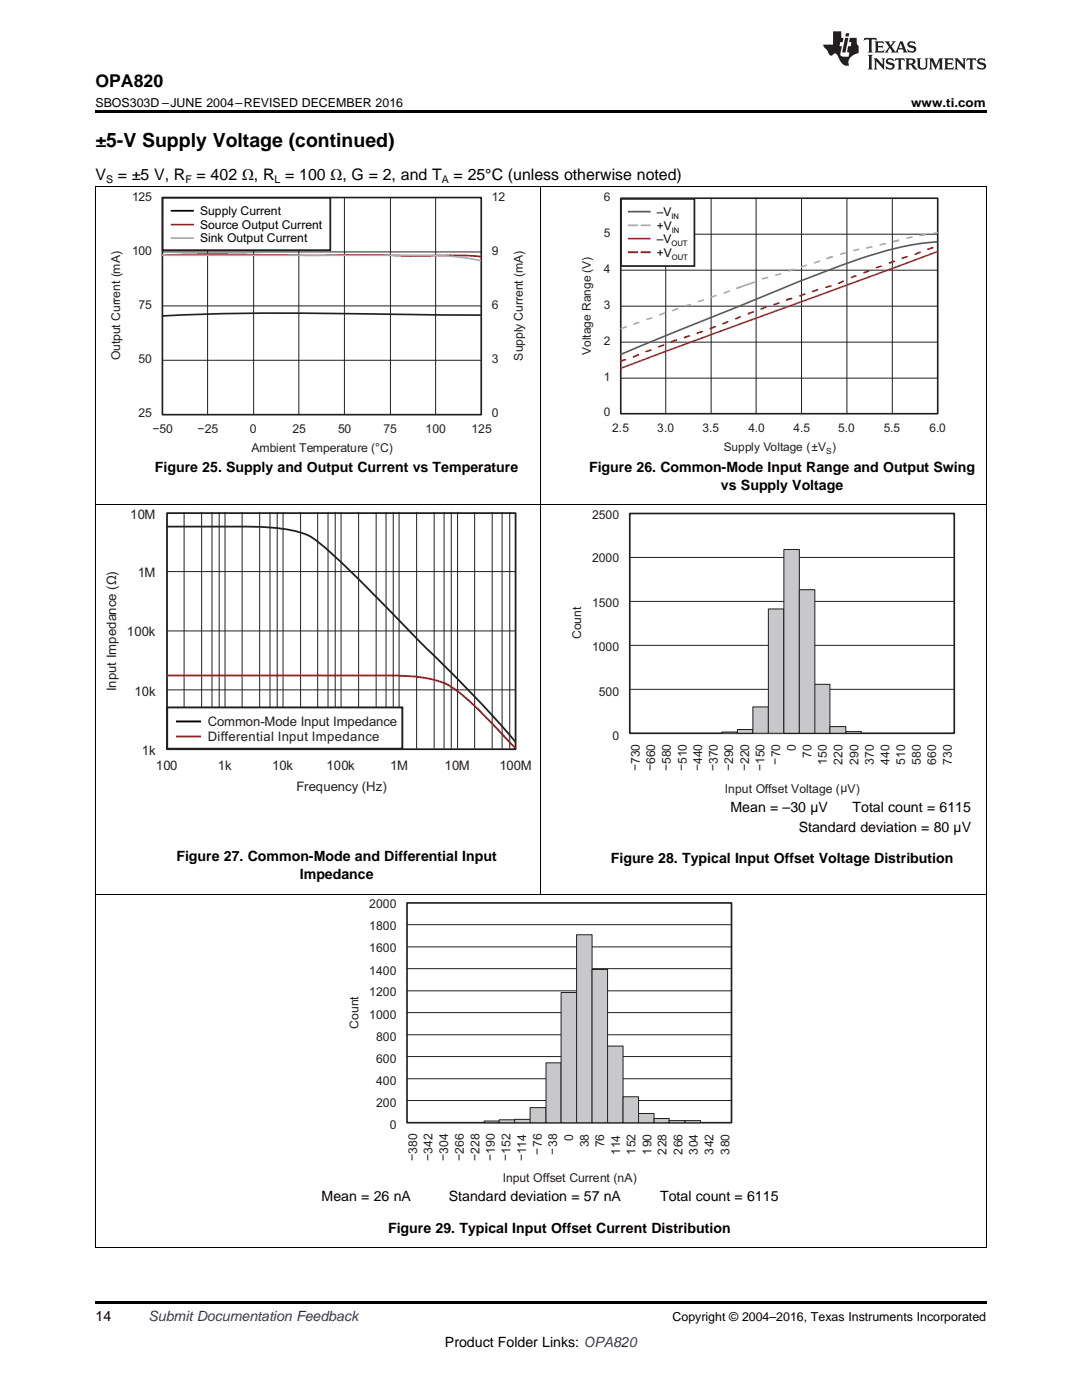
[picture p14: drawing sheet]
<svg xmlns="http://www.w3.org/2000/svg" width="216mm" height="279mm" viewBox="0 0 216 279" stroke-linecap="round" stroke-linejoin="round" font-family="sans-serif">
<defs><g id="words">
<text font-size="3.9" x="19" y="29.3">±5-V Supply Voltage (continued)</text>
<text font-size="3.5" x="19" y="17.3">OPA820</text>
<g font-size="3.2">
<text x="19" y="36">V</text>
<text x="23.5" y="36">= ±5 V, R</text>
<text x="39.2" y="36">= 402 Ω, R = 100 Ω, G = 2, and T</text>
<text x="90.5" y="36">= 25°C (unless otherwise noted)</text>
</g>
<g font-size="2.8">
<text x="30.9" y="94.2">Figure 25. Supply and Output Current vs Temperature</text>
<text x="117.5" y="94.2">Figure 26. Common-Mode Input Range and Output Swing</text>
<text x="143.9" y="97.7">vs Supply Voltage</text>
<text x="145.8" y="162.1">Mean = –30 µV</text>
<text x="159.4" y="166.1">Standard deviation = 80 µV</text>
<text x="170.1" y="162.1">Total count = 6115</text>
<text x="35.2" y="171.9">Figure 27. Common-Mode and Differential Input</text>
<text x="121.9" y="172.3">Figure 28. Typical Input Offset Voltage Distribution</text>
<text x="59.8" y="175.4">Impedance</text>
<text x="64.2" y="239.8">Mean = 26 nA</text>
<text x="89.6" y="239.8">Standard deviation = 57 nA</text>
<text x="131.7" y="239.8">Total count = 6115</text>
<text x="77.4" y="246">Figure 29. Typical Input Offset Current Distribution</text>
<text x="19" y="263.6">14</text>
<text x="88.8" y="268.9">Product Folder Links: OPA820</text>
</g>
<text font-size="2.8" fill="#0000c8" x="29.6" y="263.6">Submit Documentation Feedback</text>
<g font-size="2.6" fill="#231f20">
<text x="26" y="103.5">10M</text>
<text x="27.5" y="115.2">1M</text>
<text x="25.3" y="127">100k</text>
<text x="23.2" y="137.9" transform="rotate(-90 23.2 137.9)">Input Impedance (Ω)</text>
<text x="26.9" y="138.8">10k</text>
<text x="41.5" y="144.9">Common-Mode Input Impedance</text>
<text x="41.5" y="147.9">Differential Input Impedance</text>
<text x="28.3" y="150.6">1k</text>
<text x="31.1" y="153.6">100</text>
<text x="43.5" y="153.6">1k</text>
<text x="54.3" y="153.6">10k</text>
<text x="65.2" y="153.6">100k</text>
<text x="77.8" y="153.6">1M</text>
<text x="88.7" y="153.6">10M</text>
<text x="99.6" y="153.6">100M</text>
<text x="59.2" y="157.8">Frequency (Hz)</text>
</g>
<g font-size="2.5">
<text x="19" y="21.4">SBOS303D –JUNE 2004–REVISED DECEMBER 2016</text>
<text x="181.8" y="21.4">www.ti.com</text>
<text x="134.2" y="263.6">Copyright © 2004–2016, Texas Instruments Incorporated</text>
</g>
<g font-size="2.4" fill="#231f20">
<text x="26.4" y="40.1">125</text>
<text x="98.1" y="40.1">12</text>
<text x="120.5" y="40.2">6</text>
<text x="120.5" y="47.4">5</text>
<text x="26.4" y="50.9">100</text>
<text x="98.1" y="50.9">9</text>
<text x="120.5" y="54.5">4</text>
<text x="27.6" y="61.6">75</text>
<text x="98.1" y="61.6">6</text>
<text x="120.5" y="61.7">3</text>
<text x="24" y="71.9" transform="rotate(-90 24 71.9)">Output Current (mA)</text>
<text x="104.3" y="72" transform="rotate(-90 104.3 72)">Supply Current (mA)</text>
<text x="117.9" y="70.8" transform="rotate(-90 117.9 70.8)">Voltage Range (V)</text>
<text x="120.5" y="68.9">2</text>
<text x="27.6" y="72.5">50</text>
<text x="98.1" y="72.5">3</text>
<text x="120.5" y="76">1</text>
<text x="27.6" y="83.3">25</text>
<text x="98.1" y="83.3">0</text>
<text x="120.5" y="83.1">0</text>
<text x="30.4" y="86.3">−50</text>
<text x="39.4" y="86.3">−25</text>
<text x="49.9" y="86.4">0</text>
<text x="58.4" y="86.4">25</text>
<text x="67.5" y="86.4">50</text>
<text x="76.5" y="86.4">75</text>
<text x="84.9" y="86.4">100</text>
<text x="94.1" y="86.4">125</text>
<text x="122.2" y="86.2">2.5</text>
<text x="131.1" y="86.2">3.0</text>
<text x="140.2" y="86.2">3.5</text>
<text x="144.4" y="90">Supply Voltage (±V )</text>
<text x="149.3" y="86.2">4.0</text>
<text x="158.3" y="86.2">4.5</text>
<text x="167.3" y="86.2">5.0</text>
<text x="176.3" y="86.2">5.5</text>
<text x="185.5" y="86.2">6.0</text>
<text x="50.2" y="90.2">Ambient Temperature (°C)</text>
<text x="118.1" y="103.5">2500</text>
<text x="118.1" y="112.3">2000</text>
<text x="118.1" y="121.1">1500</text>
<text x="116" y="127.5" transform="rotate(-90 116 127.5)">Count</text>
<text x="118.1" y="130">1000</text>
<text x="119.5" y="138.8">500</text>
<text x="122.2" y="147.7">0</text>
<text x="158.8" y="149.9" transform="rotate(-90 158.8 149.9)">0</text>
<text x="127.6" y="153.9" transform="rotate(-90 127.6 153.9)">−730</text>
<text x="130.6" y="153.9" transform="rotate(-90 130.6 153.9)">−660</text>
<text x="133.8" y="153.9" transform="rotate(-90 133.8 153.9)">−580</text>
<text x="136.9" y="153.9" transform="rotate(-90 136.9 153.9)">−510</text>
<text x="140" y="153.9" transform="rotate(-90 140 153.9)">−440</text>
<text x="143.1" y="153.9" transform="rotate(-90 143.1 153.9)">−370</text>
<text x="146.2" y="153.9" transform="rotate(-90 146.2 153.9)">−290</text>
<text x="149.4" y="153.9" transform="rotate(-90 149.4 153.9)">−220</text>
<text x="152.5" y="153.9" transform="rotate(-90 152.5 153.9)">−150</text>
<text x="155.6" y="152.6" transform="rotate(-90 155.6 152.6)">−70</text>
<text x="161.9" y="151.3" transform="rotate(-90 161.9 151.3)">70</text>
<text x="165" y="152.6" transform="rotate(-90 165 152.6)">150</text>
<text x="168.1" y="152.6" transform="rotate(-90 168.1 152.6)">220</text>
<text x="171.3" y="152.6" transform="rotate(-90 171.3 152.6)">290</text>
<text x="174.4" y="152.6" transform="rotate(-90 174.4 152.6)">370</text>
<text x="177.5" y="152.6" transform="rotate(-90 177.5 152.6)">440</text>
<text x="180.6" y="152.6" transform="rotate(-90 180.6 152.6)">510</text>
<text x="183.7" y="152.6" transform="rotate(-90 183.7 152.6)">580</text>
<text x="186.8" y="152.6" transform="rotate(-90 186.8 152.6)">660</text>
<text x="189.9" y="152.6" transform="rotate(-90 189.9 152.6)">730</text>
<text x="144.6" y="158.2">Input Offset Voltage (µV)</text>
<text x="73.7" y="181.2">2000</text>
<text x="73.7" y="185.6">1800</text>
<text x="73.7" y="190.1">1600</text>
<text x="73.7" y="194.5">1400</text>
<text x="73.7" y="198.8">1200</text>
<text x="73.7" y="203.3">1000</text>
<text x="71.5" y="205.3" transform="rotate(-90 71.5 205.3)">Count</text>
<text x="75" y="207.7">800</text>
<text x="75" y="212.1">600</text>
<text x="75" y="216.6">400</text>
<text x="75" y="221">200</text>
<text x="77.8" y="225.4">0</text>
<text x="114.4" y="227.7" transform="rotate(-90 114.4 227.7)">0</text>
<text x="83.1" y="231.7" transform="rotate(-90 83.1 231.7)">−380</text>
<text x="86.2" y="231.7" transform="rotate(-90 86.2 231.7)">−342</text>
<text x="89.3" y="231.7" transform="rotate(-90 89.3 231.7)">−304</text>
<text x="92.5" y="231.7" transform="rotate(-90 92.5 231.7)">−266</text>
<text x="95.6" y="231.7" transform="rotate(-90 95.6 231.7)">−228</text>
<text x="98.7" y="231.7" transform="rotate(-90 98.7 231.7)">−190</text>
<text x="101.8" y="231.7" transform="rotate(-90 101.8 231.7)">−152</text>
<text x="104.9" y="231.7" transform="rotate(-90 104.9 231.7)">−114</text>
<text x="108" y="230.4" transform="rotate(-90 108 230.4)">−76</text>
<text x="111.1" y="230.4" transform="rotate(-90 111.1 230.4)">−38</text>
<text x="117.5" y="229" transform="rotate(-90 117.5 229)">38</text>
<text x="120.6" y="229" transform="rotate(-90 120.6 229)">76</text>
<text x="123.7" y="230.4" transform="rotate(-90 123.7 230.4)">114</text>
<text x="126.8" y="230.4" transform="rotate(-90 126.8 230.4)">152</text>
<text x="130" y="230.4" transform="rotate(-90 130 230.4)">190</text>
<text x="133" y="230.4" transform="rotate(-90 133 230.4)">228</text>
<text x="136.2" y="230.4" transform="rotate(-90 136.2 230.4)">266</text>
<text x="139.3" y="230.4" transform="rotate(-90 139.3 230.4)">304</text>
<text x="142.4" y="230.4" transform="rotate(-90 142.4 230.4)">342</text>
<text x="145.5" y="230.4" transform="rotate(-90 145.5 230.4)">380</text>
<text x="100.3" y="235.9">Input Offset Current (nA)</text>
</g>
<g font-size="2.4">
<text x="39.9" y="42.9">Supply Current</text>
<text x="39.9" y="45.7">Source Output Current</text>
<text x="131" y="43.1">–V</text>
<text x="131" y="45.8">+V</text>
<text x="39.9" y="48.4">Sink Output Current</text>
<text x="131" y="48.5">–V</text>
<text x="131" y="51.2">+V</text>
</g>
<g font-size="2.1">
<text x="21.2" y="36.6">S</text>
<text x="37" y="36.6">F</text>
<text x="54.8" y="36.6">L</text>
<text x="88.2" y="36.6">A</text>
</g>
<text font-size="1.7" fill="#231f20" x="164.8" y="90.6">S</text>
<g font-size="1.5">
<text x="134" y="43.7">IN</text>
<text x="134" y="46.4">IN</text>
<text x="134" y="49.1">OUT</text>
<text x="134" y="51.8">OUT</text>
</g>
</g></defs>
<path d="M19 259.7h177.8v.5h-177.8z" fill="#000"/>
<path d="M19.1 178.4v70.7M196.8 178.4v70.7M19 249h177.8" fill="none" stroke="#000" stroke-width=".2"/>
<path d="M81.2 180.2h64.8v43.9h-64.8z" fill="none" stroke="#231f20" stroke-width=".33"/>
<path d="M81.2 184.5h64.8M81.2 189h64.8M81.2 193.3h64.8M81.2 197.7h64.8M81.2 202.1h64.8M81.2 206.5h64.8M81.2 210.9h64.8M81.2 215.3h64.8M81.2 219.6h64.8M96.6 223.7h3v.4h-3z" fill="none" stroke="#231f20" stroke-width=".2"/>
<path d="M96.6 223.9h3" fill="none" stroke="#c7c8ca" stroke-width=".33"/>
<path d="M99.6 223.5h3.1v.6h-3.1z" fill-rule="evenodd" fill="#c7c8ca"/>
<path d="M99.6 223.5h3.1v.6h-3.1z" fill="none" stroke="#231f20" stroke-width=".2"/>
<path d="M102.7 223.4h3.2v.7h-3.2z" fill-rule="evenodd" fill="#c7c8ca"/>
<path d="M102.7 223.4h3.2v.7h-3.2z" fill="none" stroke="#231f20" stroke-width=".2"/>
<path d="M105.8 221.1h3.2v3h-3.2z" fill-rule="evenodd" fill="#c7c8ca"/>
<path d="M105.8 221.1h3.2v3h-3.2z" fill="none" stroke="#231f20" stroke-width=".2"/>
<path d="M109 212.1h3v12h-3z" fill-rule="evenodd" fill="#c7c8ca"/>
<path d="M109 212.1h3v12h-3z" fill="none" stroke="#231f20" stroke-width=".2"/>
<path d="M112 198.1h3.1v26h-3.1z" fill-rule="evenodd" fill="#c7c8ca"/>
<path d="M112 198.1h3.1v26h-3.1z" fill="none" stroke="#231f20" stroke-width=".2"/>
<path d="M115.1 186.5h3v37.6h-3z" fill-rule="evenodd" fill="#c7c8ca"/>
<path d="M115.1 186.5h3v37.6h-3z" fill="none" stroke="#231f20" stroke-width=".2"/>
<path d="M118.1 193.5h3.1v30.6h-3.1z" fill-rule="evenodd" fill="#c7c8ca"/>
<path d="M118.1 193.5h3.1v30.6h-3.1z" fill="none" stroke="#231f20" stroke-width=".2"/>
<path d="M121.2 208.8h3.1v15.3h-3.1z" fill-rule="evenodd" fill="#c7c8ca"/>
<path d="M121.2 208.8h3.1v15.3h-3.1z" fill="none" stroke="#231f20" stroke-width=".2"/>
<path d="M124.3 218.9h3.1v5.2h-3.1z" fill-rule="evenodd" fill="#c7c8ca"/>
<path d="M124.3 218.9h3.1v5.2h-3.1z" fill="none" stroke="#231f20" stroke-width=".2"/>
<path d="M127.4 222.2h3.1v1.9h-3.1z" fill-rule="evenodd" fill="#c7c8ca"/>
<path d="M127.4 222.2h3.1v1.9h-3.1z" fill="none" stroke="#231f20" stroke-width=".2"/>
<path d="M130.5 223.2h3v.9h-3z" fill-rule="evenodd" fill="#c7c8ca"/>
<path d="M125.7 111.3h64.7M125.7 120h64.7M125.7 128.8h64.7M125.7 137.6h64.7M144 146.1h3.1v.2h-3.1zM130.5 223.2h3v.9h-3zM133.5 223.6h3.2v.5h-3.2zM136.7 223.6h3.1v.5h-3.1z" fill="none" stroke="#231f20" stroke-width=".2"/>
<path d="M133.5 223.9h6.3" fill="none" stroke="#c7c8ca" stroke-width=".42"/>
<path d="M19.1 100.7v77.8M107.9 100.7v77.8M196.8 100.7v77.8M19 178.4h177.8" fill="none" stroke="#000" stroke-width=".2"/>
<path d="M125.7 102.5h64.7v43.8h-64.7z" fill="none" stroke="#231f20" stroke-width=".33"/>
<path d="M144 146.2h3.1" fill="none" stroke="#c7c8ca" stroke-width=".25"/>
<path d="M147.1 145.6h3.1v.7h-3.1z" fill-rule="evenodd" fill="#c7c8ca"/>
<path d="M147.1 145.6h3.1v.7h-3.1z" fill="none" stroke="#231f20" stroke-width=".2"/>
<path d="M150.2 141.1h3.1v5.2h-3.1z" fill-rule="evenodd" fill="#c7c8ca"/>
<path d="M150.2 141.1h3.1v5.2h-3.1z" fill="none" stroke="#231f20" stroke-width=".2"/>
<path d="M153.3 121.5h3.1v24.8h-3.1z" fill-rule="evenodd" fill="#c7c8ca"/>
<path d="M153.3 121.5h3.1v24.8h-3.1z" fill="none" stroke="#231f20" stroke-width=".2"/>
<path d="M156.4 109.7h3.1v36.6h-3.1z" fill-rule="evenodd" fill="#c7c8ca"/>
<path d="M156.4 109.7h3.1v36.6h-3.1z" fill="none" stroke="#231f20" stroke-width=".2"/>
<path d="M159.5 117.7h3.1v28.6h-3.1z" fill-rule="evenodd" fill="#c7c8ca"/>
<path d="M159.5 117.7h3.1v28.6h-3.1z" fill="none" stroke="#231f20" stroke-width=".2"/>
<path d="M162.6 136.6h3v9.7h-3z" fill-rule="evenodd" fill="#c7c8ca"/>
<path d="M162.6 136.6h3v9.7h-3z" fill="none" stroke="#231f20" stroke-width=".2"/>
<path d="M165.6 145h3.2v1.3h-3.2z" fill-rule="evenodd" fill="#c7c8ca"/>
<g fill="none" stroke="#231f20" stroke-width=".2">
<path d="M33.3 114.1h69.6M36.7 102.2v47.1M40.2 102.2v47.1M42.3 102.2v47.1M43.7 102.2v47.1M44.9 102.2v47.1M48.3 102.2v47.1M51.8 102.2v47.1M53.9 102.2v47.1M55.3 102.2v47.1M56.5 102.2v47.1M60 102.2v47.1"/>
<path d="M63.4 102.2v47.1M65.5 102.2v47.1M66.9 102.2v47.1M68.1 102.2v47.1M71.6 102.2v47.1M75.1 102.2v47.1M77 102.2v47.1M78.5 102.2v47.1M79.6 102.2v47.1M83.1 102.2v47.1M86.6 102.2v47.1M88.6 102.2v47.1"/>
<path d="M90 102.2v47.1M91.3 102.2v47.1M94.7 102.2v47.1M98.2 102.2v47.1M100.2 102.2v47.1M101.7 102.2v47.1M33.3 137.7h69.6M33.3 125.9h69.6M165.6 145h3.2v1.3h-3.2zM168.8 146h3.1v.3h-3.1z"/>
</g>
<path d="M168.8 146.2h3.1" fill="none" stroke="#c7c8ca" stroke-width=".33"/>
<path d="M33.3 102.4h69.6v47.1h-69.6zM33.3 105.1h2a266.6 266.6 0 0 1 20.2 .3l1.3 .2a12.7 12.7 0 0 1 7.7 3.4 431.8 431.8 0 0 1 20.6 20.4 245.8 245.8 0 0 1 17.7 18.6" fill="none" stroke="#231f20" stroke-width=".36"/>
<path d="M33.3 134.8h39.5a57.6 57.6 0 0 1 13.9 .9l.8 .2a14.1 14.1 0 0 1 5.6 3.5l3.3 3.2 6.3 6.6" fill="none" stroke="#f00" stroke-width=".36"/>
<path d="M33.4 141.2h46.9v8.2h-46.9z" fill-rule="evenodd" fill="#fff"/>
<path d="M33.4 141.2h46.9v8.2h-46.9z" fill="none" stroke="#231f20" stroke-width=".38"/>
<path d="M35.3 144h4.6" fill="none" stroke="#000" stroke-width=".38"/>
<path d="M35.3 147h4.6" fill="none" stroke="#f00" stroke-width=".38"/>
<path d="M19.1 37.2v63.6M107.9 37.2v63.6M196.8 37.2v63.6M19 100.7h177.8" fill="none" stroke="#000" stroke-width=".2"/>
<path d="M41.4 39.4v43.4M50.6 39.4v43.4M59.6 39.4v43.4M68.7 39.4v43.4M77.9 39.4v43.4M86.9 39.4v43.4M32.4 50.3h63.6M32.4 61h63.6M32.4 71.9h63.6" fill="none" stroke="#231f20" stroke-width=".2"/>
<path d="M32.4 39.4h63.6v43.4h-63.6zM95.9 62.9l-8-.1a937 937 0 0 0-52.9 .1l-2.6 .2" fill="none" stroke="#231f20" stroke-width=".33"/>
<path d="M32.4 50.9a781 781 0 0 1 32.5 0h8.2l8 .2 4.9-.1a72.6 72.6 0 0 1 9.9 .2" fill="none" stroke="#f00" stroke-width=".33"/>
<path d="M32.4 50.9h37.8a352.6 352.6 0 0 1 20.8 .3l4.9 .8" fill="none" stroke="#ababab" stroke-width=".33"/>
<path d="M32.5 39.5h33.4v10.4h-33.4z" fill-rule="evenodd" fill="#fff"/>
<path d="M32.5 39.5h33.4v10.4h-33.4z" fill="none" stroke="#231f20" stroke-width=".36"/>
<path d="M34.3 42.1h4.2" fill="none" stroke="#000" stroke-width=".35"/>
<path d="M34.3 44.8h4.2" fill="none" stroke="#f00" stroke-width=".35"/>
<path d="M34.3 47.5h4.2" fill="none" stroke="#ababab" stroke-width=".35"/>
<path d="M132.8 39.6v43M141.9 39.6v43M150.9 39.6v43M159.9 39.6v43M169 39.6v43M178.1 39.6v43M123.9 46.7h63.2M123.9 53.9h63.2M123.9 61.1h63.2M123.9 68.3h63.2M123.9 75.5h63.2" fill="none" stroke="#231f20" stroke-width=".2"/>
<path d="M123.9 39.6h63.2v43h-63.2z" fill="none" stroke="#231f20" stroke-width=".33"/>
<g fill="none" stroke="#f00" stroke-width=".33">
<path d="M158 59.6l-1 .3M160.6 58.7l-1 .4M163.1 57.8l-1 .4M165.8 57.1l-1 .2M168.3 56.1l-.9 .4M170.8 55.1l-.9 .3M173.3 54.1l-.9 .3M175.8 53.1l-.9 .3M178.5 52.1l-1 .4M181 51.2l-1 .4M183.6 50.3l-1 .4M186.1 49.4l-.9 .4"/>
<path d="M124.8 71.8l-.9 .2M127.4 70.8l-1 .4M129.9 69.8l-1 .4M132.4 68.9l-.9 .3M135 67.9l-1 .3M137.6 67.1l-1 .3M140.1 66.2l-1 .3M142.7 65.2l-1 .4M145.2 64.2l-.9 .4M147.7 63.2l-.9 .4M150.3 62.2l-1 .5M152.8 61.3l-.9 .4"/>
<path d="M155.4 60.5l-.9 .3"/>
</g>
<g fill="none" stroke="#ababab" stroke-width=".33">
<path d="M140.3 59.9l-.9 .3M142.9 59l-1 .3M145.5 58.1l-1 .4M147 57.5l2.7-.9zM147 57.5l1-.3zM150.6 56.3l-.9 .3M153.2 55.4l-1 .2M155.8 54.7l-1 .2M158.4 53.8l-1 .3M160.9 52.9l-1 .4M163.5 52.1l-1 .4M165.1 51.6l1-.4z"/>
<path d="M168.7 50.5l-.9 .2M171.4 49.8l-1 .2M174 49.3l-1 .2M176.7 48.6l-1.1 .3M178.3 48.2l1-.2zM182 47.3l-1 .3M184.7 46.8l-1.1 .2M187 46.4l-.7 .2M124.9 65.3l-1 .3M127.5 64.4l-1 .3M130.1 63.5l-1 .2M132.6 62.5l-1 .3"/>
<path d="M135.2 61.6l-1 .4M137.7 60.8l-.9 .2"/>
</g>
<path d="M186.9 48.3a69.5 69.5 0 0 0-20.5 5.2l-7.3 2.8-35.2 14.4" fill="none" stroke="#595959" stroke-width=".33"/>
<path d="M186.9 50.2l-63 23.3" fill="none" stroke="#9e3b3b" stroke-width=".33"/>
<g fill="#fff">
<path d="M123.9 39.7h14.7v13.4h-14.7z" fill-rule="evenodd"/>
<path d="M123.9 39.7h14.7v13.4h-14.7z" fill-rule="evenodd"/>
</g>
<path d="M123.9 39.7h14.7v13.4h-14.7z" fill="none" stroke="#231f20" stroke-width=".35"/>
<path d="M125.5 42.2h4.2" fill="none" stroke="#595959" stroke-width=".35"/>
<path d="M125.5 45h4.2" fill="none" stroke="#ababab" stroke-width=".35" stroke-dasharray="1.7 .9 1.7 .9"/>
<path d="M125.5 47.6h4.2" fill="none" stroke="#9e3b3b" stroke-width=".35"/>
<path d="M125.5 50.4h4.2" fill="none" stroke="#f00" stroke-width=".35" stroke-dasharray="1.7 .9 1.7 .9"/>
<path d="M19 37.2h177.8" fill="none" stroke="#000" stroke-width=".2"/>
<path d="M19 22h177.8v.5h-177.8z" fill="#000"/>
<g fill="#231f20">
<path d="M172.5 7.6l-.1 .5 .4-.2h.6v.1v2.1l-.2 .4h.9l-.2-.4v-2.1l.1-.1h.5l.5 .2-.2-.5zM174.5 8.3l.2 .3v1.5l-.2 .4h1.8l.2-.6a1.04 1.04 0 0 1-1.3 .2v-.7h.6l.3 .2v-.6l-.3 .2h-.6v-.6l.8-.1 .4 .3-.2-.5zM176.5 8.3l.9 1.1-.9 1.1h.8l-.2-.2 .4-.7 .5 .7-.2 .2h1.5l-.2-.2 .2-.4h.9l.1 .4-.2 .2h1l-.3-.3-.7-1.9h-.5l-.9 2-.8-1 .9-1h-.8l.1 .3-.4 .5-.3-.6 .1-.2zM179.7 8.6l.4 1h-.7zM181.3 8.4a.63 .63 0 0 0-.2 .7 .63 .63 0 0 0 .6 .4l.6 .2 .1 .2a.75 .75 0 0 1-.7 .4 .75 .75 0 0 1-.6-.5l.1 .7 .1-.1a1.11 1.11 0 0 0 1.5-.6 1.13 1.13 0 0 0-1.2-.8l-.1-.4a1.04 1.04 0 0 1 1.2 .2l-.2-.5-.2 .1-.4-.2zM173.2 10.9l.2 .4v2.2l-.2 .4h1l-.3-.4v-2.2l.3-.4zM174.3 11.6l.3 .4v1.5l-.3 .4h.8l-.2-.4v-1.3l1.5 1.7v-1.9l.2-.4h-.7l.2 .4v.9l-1.1-1.3zM177 11.8a.62 .62 0 0 0-.2 .7 .62 .62 0 0 0 .6 .4l.6 .1 .1 .3a.76 .76 0 0 1-.7 .3 .76 .76 0 0 1-.7-.4l.2 .7 .1-.1a1.11 1.11 0 0 0 1.5-.6 1.13 1.13 0 0 0-1.2-.8l-.1-.4a1.04 1.04 0 0 1 1.2 .2l-.2-.6-.2 .1-.5-.1zM178.7 11.6l-.2 .6a.61 .61 0 0 1 .8-.3v1.6l-.2 .4h.9l-.2-.4v-1.6a.63 .63 0 0 1 .7 .3l-.1-.6zM180.6 11.6l.3 .4v1.5l-.3 .4h1l-.2-.2-.1-.8 .6 .2a.76 .76 0 0 0 1.2 .7l-1-1a.58 .58 0 0 0 .6-.5 .58 .58 0 0 0-.5-.6zM181.4 11.9h.1a.45 .45 0 0 1 .5 .1 .45 .45 0 0 1 .1 .5l-.8 .2zM182.9 11.6l.2 .2a2.17 2.17 0 0 0 .3 1.9 .99 .99 0 0 0 1.6-.6v-1.1l.2-.4h-.7l.2 .2a1.92 1.92 0 0 1-.2 1.8 .6 .6 0 0 1-.9-.5v-1.1l.2-.4zM185.4 11.6l.2 .4v1.5l-.2 .4h.7l-.2-.4v-1.4l.8 1.8 .8-1.8v1.4l-.2 .4h.9l-.2-.4v-1.5l.2-.4h-.8l-.6 1.5-.6-1.5zM188.4 11.6l.2 .4v1.5l-.2 .4h1.8l.1-.6a1.04 1.04 0 0 1-1.2 .1v-.6h.5l.4 .2v-.6l-.4 .2h-.5v-.7h.8l.3 .3-.1-.6zM190.5 11.6l.2 .4v1.5l-.2 .4h.7l-.2-.4v-1.3l1.5 1.7v-1.9l.2-.4h-.7l.2 .4v.9l-1.1-1.3zM192.9 11.6l-.1 .6a.61 .61 0 0 1 .7-.3l.1 1.6-.3 .4h1l-.3-.4 .1-1.6a.63 .63 0 0 1 .7 .3l-.1-.6zM195.2 11.8a.62 .62 0 0 0-.2 .7 .62 .62 0 0 0 .6 .4l.6 .1 .1 .3a.76 .76 0 0 1-.7 .3 .76 .76 0 0 1-.6-.4l.1 .7 .1-.1a1.11 1.11 0 0 0 1.6-.6 1.13 1.13 0 0 0-1.3-.8l-.1-.4a1.04 1.04 0 0 1 1.2 .2l-.1-.6-.2 .1-.5-.1z"/>
<path d="M166.2 6.3v2.6h-1.9v.4l.8 .9a.91 .91 0 0 0 1 .8 .56 .56 0 0 1 .5-.3 .56 .56 0 0 1 .5 .3l.4 .8a1.53 1.53 0 0 0 1.9 1.2 1.54 1.54 0 0 1 1-2.1l.9-.3v-1.4a1.52 1.52 0 0 1-.4-1.6h-1.3l-.2 .8h.5l-.2 .8h-.5l-.1 1v.2l.4 .1-.2 .8a1.93 1.93 0 0 1-1.6-.3l.3-1.8h-.5l.2-.8h.4l.2-.8h-.4v-1.3zM168.6 7.6l-.6 2.9h.7l.6-2.9zM168.8 6.6l-.1 .7h.6l.2-.7z"/>
</g>
<use href="#words"/>
</svg>
